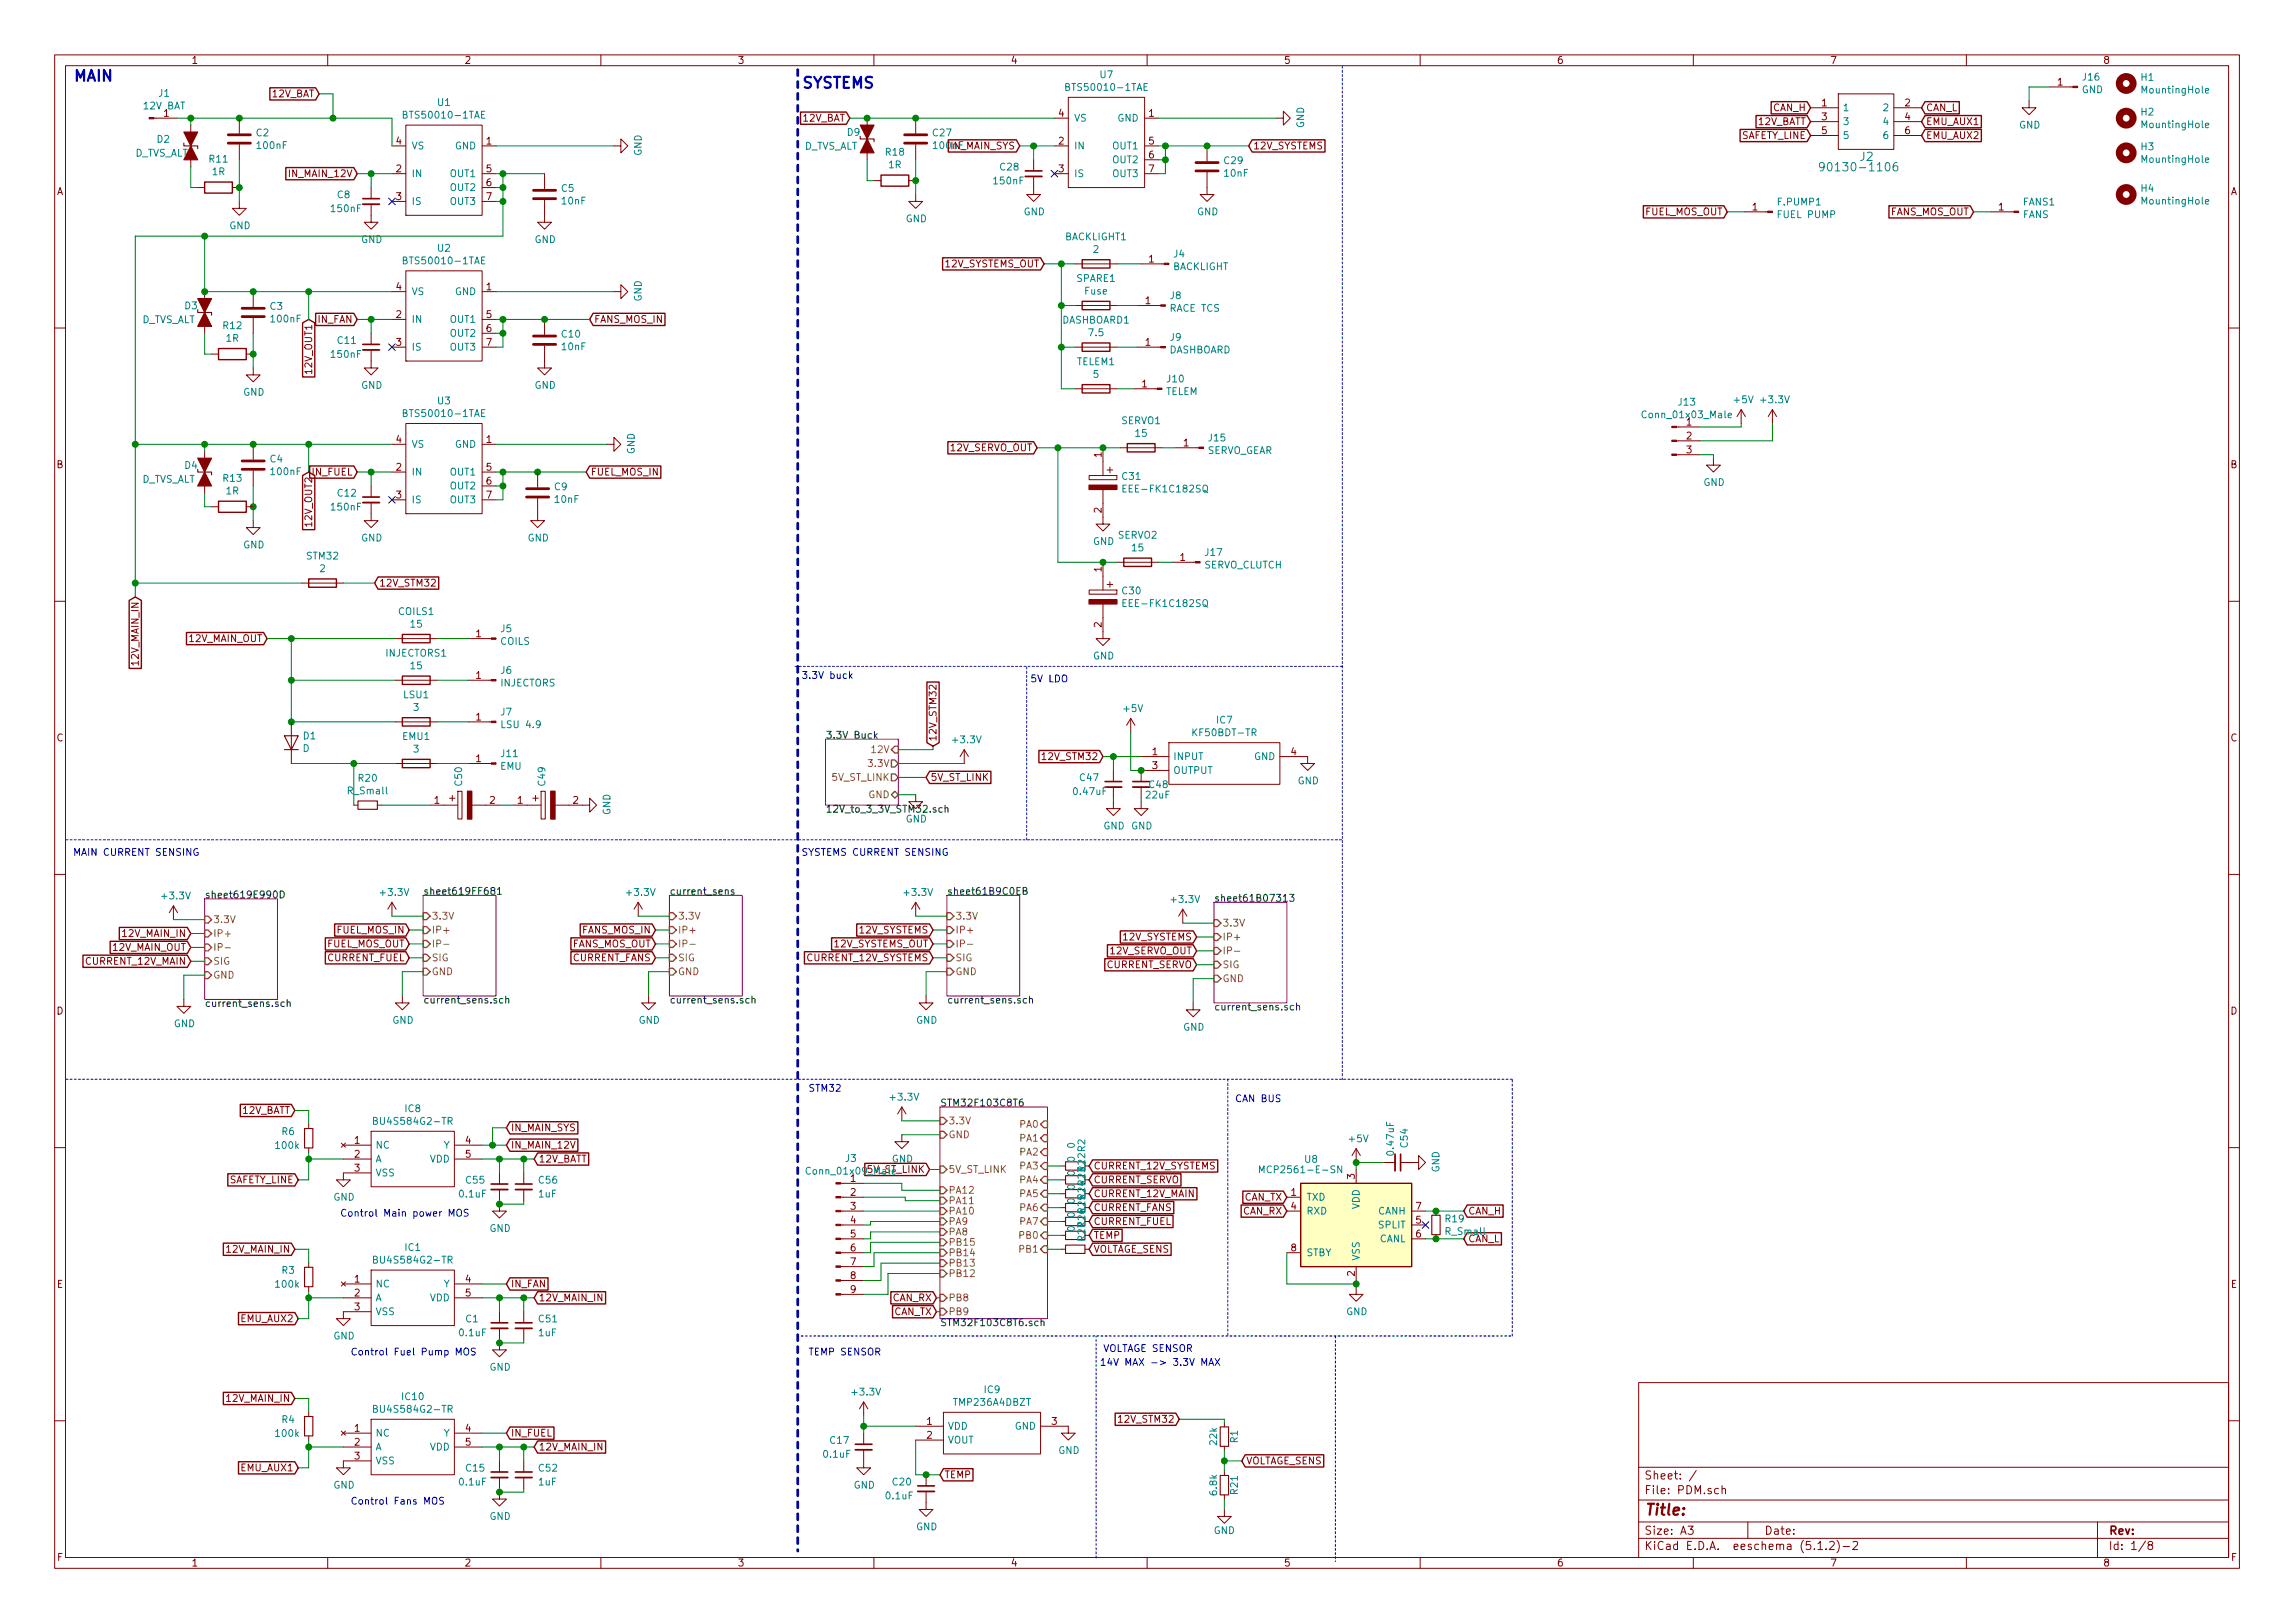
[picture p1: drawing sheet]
<svg xmlns="http://www.w3.org/2000/svg" width="420mm" height="297mm" viewBox="0 0 420 297" stroke-linecap="round" stroke-linejoin="round" font-family="sans-serif">
<defs><g id="words">
<g font-size="2.8" fill="#0000c2">
<text x="13.3" y="14.9">MAIN</text>
<text x="146.7" y="16.2">SYSTEMS</text>
</g>
<text font-size="2.8" fill="#840000" x="301" y="277.3">Title:</text>
<g font-size="2.1" fill="#008484">
<text x="340.6" y="29.4">J2</text>
<text x="334.6" y="31.4">90130-1106</text>
</g>
<g font-size="2.1" fill="#840000">
<text x="301" y="273.5">File: PDM.sch</text>
<text x="301" y="270.8">Sheet: /</text>
<text x="301" y="280.9">Size: A3</text>
<text x="323" y="280.9">Date:</text>
<text x="386" y="280.9">Rev:</text>
<text x="301" y="283.7">KiCad E.D.A. eeschema (5.1.2)-2</text>
<text x="386" y="283.7">Id: 1/8</text>
</g>
<g font-size="1.8" fill="#840000">
<text x="35" y="11.7">1</text>
<text x="85" y="11.7">2</text>
<text x="135" y="11.7">3</text>
<text x="185" y="11.7">4</text>
<text x="235" y="11.7">5</text>
<text x="285" y="11.7">6</text>
<text x="335" y="11.7">7</text>
<text x="385" y="11.7">8</text>
<text x="49.9" y="17.8">12V_BAT</text>
<text x="376.7" y="15.7">1</text>
<text x="30" y="21.4">1</text>
<text x="147" y="22.3">12V_BAT</text>
<text x="193.8" y="21.4">4</text>
<text x="210.3" y="21.4">1</text>
<text x="321.8" y="22.9">12V_BATT</text>
<text x="324.6" y="20.4">CAN_H</text>
<text x="333.5" y="19.5">1</text>
<text x="333.5" y="22">3</text>
<text x="348.8" y="19.5">2</text>
<text x="348.8" y="22">4</text>
<text x="352.6" y="22.9">EMU_AUX1</text>
<text x="352.6" y="20.4">CAN_L</text>
<text x="72.5" y="26.5">4</text>
<text x="89.1" y="26.5">1</text>
<text x="171" y="27.3">100nF</text>
<text x="174.1" y="27.3">IN_MAIN_SYS</text>
<text x="193.8" y="26.5">2</text>
<text x="210.3" y="26.5">5</text>
<text x="210.3" y="29">6</text>
<text x="229.4" y="27.3">12V_SYSTEMS</text>
<text x="318.7" y="25.4">SAFETY_LINE</text>
<text x="333.5" y="24.5">5</text>
<text x="348.8" y="24.5">6</text>
<text x="352.6" y="25.4">EMU_AUX2</text>
<text x="10.4" y="35.7">A</text>
<text x="53.2" y="32.4">IN_MAIN_12V</text>
<text x="72.5" y="31.5">2</text>
<text x="89.1" y="31.5">5</text>
<text x="89.1" y="34.1">6</text>
<text x="193.8" y="31.5">3</text>
<text x="210.3" y="31.5">7</text>
<text x="408.4" y="35.7">A</text>
<text x="72.5" y="36.6">3</text>
<text x="89.1" y="36.6">7</text>
<text x="301.1" y="39.4">FUEL_MOS_OUT</text>
<text x="320.8" y="38.5">1</text>
<text x="346" y="39.4">FANS_MOS_OUT</text>
<text x="365.9" y="38.5">1</text>
<text x="72.5" y="53.1">4</text>
<text x="89.1" y="53.1">1</text>
<text x="173.1" y="48.9">12V_SYSTEMS_OUT</text>
<text x="210.3" y="48">1</text>
<text x="58.2" y="59.1">IN_FAN</text>
<text x="72.5" y="58.2">2</text>
<text x="89.1" y="58.2">5</text>
<text x="108.7" y="59.1">FANS_MOS_IN</text>
<text x="209.7" y="55.7">1</text>
<text x="72.5" y="63.3">3</text>
<text x="89.1" y="60.7">6</text>
<text x="89.1" y="63.3">7</text>
<text x="209.7" y="63.3">1</text>
<text x="57.1" y="68.1" transform="rotate(-90 57.1 68.1)">12V_OUT1</text>
<text x="209.1" y="70.9">1</text>
<text x="308.8" y="77.9">1</text>
<text x="72.5" y="81.1">4</text>
<text x="89.1" y="81.1">1</text>
<text x="174" y="82.6">12V_SERVO_OUT</text>
<text x="201.7" y="83.7" transform="rotate(-90 201.7 83.7)">1</text>
<text x="216.7" y="81.7">1</text>
<text x="308.8" y="80.4">2</text>
<text x="308.8" y="83">3</text>
<text x="10.4" y="85.7">B</text>
<text x="57.3" y="87">IN_FUEL</text>
<text x="72.5" y="86.1">2</text>
<text x="89.1" y="86.1">5</text>
<text x="89.1" y="88.7">6</text>
<text x="108.1" y="87">FUEL_MOS_IN</text>
<text x="408.4" y="85.7">B</text>
<text x="72.5" y="91.2">3</text>
<text x="89.1" y="91.2">7</text>
<text x="201.7" y="93.9" transform="rotate(-90 201.7 93.9)">2</text>
<text x="57.1" y="96" transform="rotate(-90 57.1 96)">12V_OUT2</text>
<text x="69.4" y="107.4">12V_STM32</text>
<text x="201.7" y="104.7" transform="rotate(-90 201.7 104.7)">1</text>
<text x="216.1" y="102.7">1</text>
<text x="34.7" y="117.5">12V_MAIN_OUT</text>
<text x="87.1" y="116.6">1</text>
<text x="201.7" y="114.8" transform="rotate(-90 201.7 114.8)">2</text>
<text x="25.4" y="121.4" transform="rotate(-90 25.4 121.4)">12V_MAIN_IN</text>
<text x="87.1" y="124.2">1</text>
<text x="87.1" y="131.9">1</text>
<text x="10.4" y="135.7">C</text>
<text x="171.4" y="135.8" transform="rotate(-90 171.4 135.8)">12V_STM32</text>
<text x="408.4" y="135.7">C</text>
<text x="87.1" y="139.5">1</text>
<text x="170.3" y="142.9">5V_ST_LINK</text>
<text x="191.3" y="139.1">12V_STM32</text>
<text x="211" y="138.2">1</text>
<text x="211" y="140.8">3</text>
<text x="236.4" y="138.2">4</text>
<text x="79.5" y="147.1">1</text>
<text x="89.7" y="147.1">2</text>
<text x="94.8" y="147.1">1</text>
<text x="104.9" y="147.1">2</text>
<text x="22.7" y="171.5">12V_MAIN_IN</text>
<text x="59.8" y="173.4">FUEL_MOS_OUT</text>
<text x="61.7" y="170.9">FUEL_MOS_IN</text>
<text x="104.7" y="173.4">FANS_MOS_OUT</text>
<text x="106.7" y="170.9">FANS_MOS_IN</text>
<text x="152.7" y="173.4">12V_SYSTEMS_OUT</text>
<text x="157.5" y="170.9">12V_SYSTEMS</text>
<text x="205.7" y="172.1">12V_SYSTEMS</text>
<text x="15.8" y="176.6">CURRENT_12V_MAIN</text>
<text x="20.8" y="174">12V_MAIN_OUT</text>
<text x="59.9" y="175.9">CURRENT_FUEL</text>
<text x="104.8" y="175.9">CURRENT_FANS</text>
<text x="147.8" y="175.9">CURRENT_12V_SYSTEMS</text>
<text x="202.5" y="177.2">CURRENT_SERVO</text>
<text x="203.3" y="174.7">12V_SERVO_OUT</text>
<text x="10.4" y="185.7">D</text>
<text x="408.4" y="185.7">D</text>
<text x="44.3" y="203.9">12V_BATT</text>
<text x="64.9" y="209.3">1</text>
<text x="85.2" y="209.3">4</text>
<text x="93.5" y="207">IN_MAIN_SYS</text>
<text x="64.9" y="211.9">2</text>
<text x="64.9" y="214.4">3</text>
<text x="85.2" y="211.9">5</text>
<text x="93.5" y="210.2">IN_MAIN_12V</text>
<text x="98.6" y="212.8">12V_BATT</text>
<text x="163.3" y="212.8">GND</text>
<text x="200.2" y="214">CURRENT_12V_SYSTEMS</text>
<text x="248" y="215.8" transform="rotate(-90 248 215.8)">3</text>
<text x="41.8" y="216.6">SAFETY_LINE</text>
<text x="155.7" y="216.3">1</text>
<text x="155.7" y="218.9">2</text>
<text x="155.7" y="221.4">3</text>
<text x="200.2" y="219.1">CURRENT_12V_MAIN</text>
<text x="200.2" y="216.6">CURRENT_SERVO</text>
<text x="200.2" y="221.7">CURRENT_FANS</text>
<text x="227.7" y="219.7">CAN_TX</text>
<text x="236.4" y="218.9">1</text>
<text x="236.4" y="221.4">4</text>
<text x="259.2" y="221.4">7</text>
<text x="155.7" y="223.9">4</text>
<text x="155.7" y="226.5">5</text>
<text x="200.2" y="224.2">CURRENT_FUEL</text>
<text x="200.2" y="226.7">TEMP</text>
<text x="227.5" y="222.3">CAN_RX</text>
<text x="259.2" y="223.9">5</text>
<text x="259.2" y="226.5">6</text>
<text x="268.8" y="222.3">CAN_H</text>
<text x="268.8" y="227.4">CAN_L</text>
<text x="41.8" y="229.3">12V_MAIN_IN</text>
<text x="155.7" y="229">6</text>
<text x="155.7" y="231.6">7</text>
<text x="200.2" y="229.3">VOLTAGE_SENS</text>
<text x="236.4" y="229">8</text>
<text x="248" y="233.6" transform="rotate(-90 248 233.6)">2</text>
<text x="10.4" y="235.7">E</text>
<text x="64.9" y="234.7">1</text>
<text x="64.9" y="237.3">2</text>
<text x="64.9" y="239.8">3</text>
<text x="85.2" y="234.7">4</text>
<text x="85.2" y="237.3">5</text>
<text x="93.5" y="235.6">IN_FAN</text>
<text x="98.6" y="238.2">12V_MAIN_IN</text>
<text x="155.7" y="234.1">8</text>
<text x="155.7" y="236.6">9</text>
<text x="163.4" y="238.2">CAN_RX</text>
<text x="408.4" y="235.7">E</text>
<text x="44.2" y="242">EMU_AUX2</text>
<text x="163.6" y="240.7">CAN_TX</text>
<text x="41.8" y="256.6">12V_MAIN_IN</text>
<text x="64.9" y="262">1</text>
<text x="85.2" y="262">4</text>
<text x="93.5" y="262.9">IN_FUEL</text>
<text x="169.7" y="260.8">1</text>
<text x="169.7" y="263.3">2</text>
<text x="192.6" y="260.8">3</text>
<text x="205.3" y="260.4">12V_STM32</text>
<text x="44.2" y="269.3">EMU_AUX1</text>
<text x="64.9" y="264.6">2</text>
<text x="64.9" y="267.1">3</text>
<text x="85.2" y="264.6">5</text>
<text x="98.6" y="265.5">12V_MAIN_IN</text>
<text x="228.1" y="268">VOLTAGE_SENS</text>
<text x="172.9" y="270.5">TEMP</text>
<text x="10.5" y="285.7">F</text>
<text x="35" y="286.7">1</text>
<text x="85" y="286.7">2</text>
<text x="135" y="286.7">3</text>
<text x="185" y="286.7">4</text>
<text x="235" y="286.7">5</text>
<text x="285" y="286.7">6</text>
<text x="335" y="286.7">7</text>
<text x="385" y="286.7">8</text>
<text x="408.5" y="285.7">F</text>
</g>
<g font-size="1.8" fill="#008484">
<text x="29.1" y="17.7">J1</text>
<text x="195.8" y="16.6">BTS50010-1TAE</text>
<text x="201.4" y="14.3">U7</text>
<text x="381.1" y="17.1">GND</text>
<text x="381.4" y="14.7">J16</text>
<text x="392" y="14.8">H1</text>
<text x="392.4" y="17.1">MountingHole</text>
<text x="26.4" y="20">12V BAT</text>
<text x="74.5" y="21.7">BTS50010-1TAE</text>
<text x="80.2" y="19.4">U1</text>
<text x="196.6" y="22.3">VS</text>
<text x="204.6" y="22.3">GND</text>
<text x="238.8" y="23.5" transform="rotate(-90 238.8 23.5)">GND</text>
<text x="337.3" y="20.4">1</text>
<text x="337.3" y="22.9">3</text>
<text x="345" y="20.4">2</text>
<text x="345" y="22.9">4</text>
<text x="369.6" y="23.5">GND</text>
<text x="392" y="21.1">H2</text>
<text x="392.4" y="23.5">MountingHole</text>
<text x="24.6" y="28.7">D_TVS_ALT</text>
<text x="28.8" y="26.1">D2</text>
<text x="38.4" y="29.8">R11</text>
<text x="46.9" y="25">C2</text>
<text x="47.2" y="27.3">100nF</text>
<text x="75.3" y="27.3">VS</text>
<text x="83.3" y="27.3">GND</text>
<text x="117.5" y="28.5" transform="rotate(-90 117.5 28.5)">GND</text>
<text x="147.1" y="27.4">D_TVS_ALT</text>
<text x="155.1" y="24.9">D9</text>
<text x="162.2" y="28.5">R18</text>
<text x="170.8" y="25">C27</text>
<text x="196.6" y="27.3">IN</text>
<text x="203.8" y="27.3">OUT1</text>
<text x="203.8" y="29.9">OUT2</text>
<text x="337.3" y="25.4">5</text>
<text x="345" y="25.4">6</text>
<text x="392" y="27.5">H3</text>
<text x="392.4" y="29.8">MountingHole</text>
<text x="38.9" y="32.1">1R</text>
<text x="75.3" y="32.4">IN</text>
<text x="82.5" y="32.4">OUT1</text>
<text x="82.5" y="35">OUT2</text>
<text x="102.8" y="35.1">C5</text>
<text x="162.7" y="30.8">1R</text>
<text x="182.1" y="33.7">150nF</text>
<text x="183.2" y="31.2">C28</text>
<text x="196.6" y="32.4">IS</text>
<text x="203.8" y="32.4">OUT3</text>
<text x="224.2" y="30">C29</text>
<text x="224.2" y="32.3">10nF</text>
<text x="392" y="35.1">H4</text>
<text x="42" y="41.9">GND</text>
<text x="60.8" y="38.8">150nF</text>
<text x="61.8" y="36.3">C8</text>
<text x="75.3" y="37.5">IS</text>
<text x="82.5" y="37.5">OUT3</text>
<text x="102.9" y="37.4">10nF</text>
<text x="165.8" y="40.7">GND</text>
<text x="187.4" y="39.4">GND</text>
<text x="219.2" y="39.4">GND</text>
<text x="325.6" y="37.6">F.PUMP1</text>
<text x="325.6" y="39.9">FUEL PUMP</text>
<text x="370.3" y="39.9">FANS</text>
<text x="370.4" y="37.6">FANS1</text>
<text x="392.4" y="37.4">MountingHole</text>
<text x="66.1" y="44.5">GND</text>
<text x="80.2" y="46.1">U2</text>
<text x="97.9" y="44.5">GND</text>
<text x="195" y="44">BACKLIGHT1</text>
<text x="200.2" y="46.3">2</text>
<text x="214.9" y="47.1">J4</text>
<text x="74.5" y="48.4">BTS50010-1TAE</text>
<text x="197.1" y="51.6">SPARE1</text>
<text x="198.6" y="53.9">Fuse</text>
<text x="214.6" y="49.4">BACKLIGHT</text>
<text x="25.8" y="59.1">D_TVS_ALT</text>
<text x="33.9" y="56.6">D3</text>
<text x="49.5" y="56.7">C3</text>
<text x="49.7" y="59">100nF</text>
<text x="75.3" y="59.1">IN</text>
<text x="75.3" y="54">VS</text>
<text x="82.5" y="59.1">OUT1</text>
<text x="83.3" y="54">GND</text>
<text x="117.5" y="55.2" transform="rotate(-90 117.5 55.2)">GND</text>
<text x="194.4" y="59.2">DASHBOARD1</text>
<text x="214.2" y="57.1">RACE TCS</text>
<text x="214.3" y="54.7">J8</text>
<text x="40.9" y="60.2">R12</text>
<text x="41.4" y="62.5">1R</text>
<text x="60.8" y="65.5">150nF</text>
<text x="61.9" y="63">C11</text>
<text x="75.3" y="64.2">IS</text>
<text x="82.5" y="61.6">OUT2</text>
<text x="82.5" y="64.2">OUT3</text>
<text x="102.9" y="61.8">C10</text>
<text x="102.9" y="64.1">10nF</text>
<text x="199.4" y="61.5">7.5</text>
<text x="214" y="64.7">DASHBOARD</text>
<text x="214.3" y="62.4">J9</text>
<text x="66.1" y="71.2">GND</text>
<text x="97.9" y="71.2">GND</text>
<text x="197.2" y="66.8">TELEM1</text>
<text x="200.2" y="69.2">5</text>
<text x="213.7" y="70">J10</text>
<text x="44.5" y="72.4">GND</text>
<text x="74.5" y="76.3">BTS50010-1TAE</text>
<text x="80.2" y="74">U3</text>
<text x="205.3" y="77.6">SERVO1</text>
<text x="213.4" y="72.3">TELEM</text>
<text x="301.1" y="76.5">Conn_01x03_Male</text>
<text x="307.3" y="74.2">J13</text>
<text x="317.6" y="73.8">+5V</text>
<text x="322.5" y="73.8">+3.3V</text>
<text x="75.3" y="82">VS</text>
<text x="83.3" y="82">GND</text>
<text x="116.2" y="83.1" transform="rotate(-90 116.2 83.1)">GND</text>
<text x="207.9" y="79.9">15</text>
<text x="220.9" y="83.1">SERVO_GEAR</text>
<text x="221.3" y="80.8">J15</text>
<text x="25.8" y="88.4">D_TVS_ALT</text>
<text x="33.9" y="85.8">D4</text>
<text x="40.9" y="88.2">R13</text>
<text x="49.5" y="84.6">C4</text>
<text x="49.7" y="87">100nF</text>
<text x="75.3" y="87">IN</text>
<text x="82.5" y="87">OUT1</text>
<text x="82.5" y="89.6">OUT2</text>
<text x="101.5" y="89.7">C9</text>
<text x="205.5" y="87.8">C31</text>
<text x="311.9" y="88.9">GND</text>
<text x="41.4" y="90.5">1R</text>
<text x="60.8" y="93.4">150nF</text>
<text x="61.9" y="90.9">C12</text>
<text x="75.3" y="92.1">IS</text>
<text x="82.5" y="92.1">OUT3</text>
<text x="101.7" y="92">10nF</text>
<text x="206.2" y="90.1">EEE-FK1C182SQ</text>
<text x="44.5" y="100.4">GND</text>
<text x="66.1" y="99.1">GND</text>
<text x="96.6" y="99.1">GND</text>
<text x="200.1" y="99.7">GND</text>
<text x="204.7" y="98.6">SERVO2</text>
<text x="207.3" y="100.9">15</text>
<text x="220.7" y="101.7">J17</text>
<text x="56.2" y="102.4">STM32</text>
<text x="58.6" y="104.7">2</text>
<text x="220.4" y="104">SERVO_CLUTCH</text>
<text x="73" y="112.6">COILS1</text>
<text x="205.5" y="108.8">C30</text>
<text x="206.2" y="111.1">EEE-FK1C182SQ</text>
<text x="75.2" y="114.9">15</text>
<text x="91.6" y="118">COILS</text>
<text x="91.7" y="115.7">J5</text>
<text x="70.7" y="120.2">INJECTORS1</text>
<text x="75.2" y="122.5">15</text>
<text x="91.6" y="125.6">INJECTORS</text>
<text x="91.7" y="123.3">J6</text>
<text x="200.1" y="120.7">GND</text>
<text x="73.9" y="127.8">LSU1</text>
<text x="75.7" y="130.1">3</text>
<text x="91.7" y="130.9">J7</text>
<text x="205.8" y="130.3">+5V</text>
<text x="55.4" y="137.6">D</text>
<text x="55.5" y="135.3">D1</text>
<text x="73.8" y="135.4">EMU1</text>
<text x="75.7" y="137.7">3</text>
<text x="92.2" y="133.3">LSU 4.9</text>
<text x="174.6" y="136">+3.3V</text>
<text x="218.7" y="134.7">KF50BDT-TR</text>
<text x="222.8" y="132.4">IC7</text>
<text x="65.7" y="143.1">R20</text>
<text x="84.6" y="143.7" transform="rotate(-90 84.6 143.7)">C50</text>
<text x="91.6" y="140.9">EMU</text>
<text x="91.8" y="138.6">J11</text>
<text x="99.8" y="143.7" transform="rotate(-90 99.8 143.7)">C49</text>
<text x="197.8" y="143">C47</text>
<text x="214.8" y="139.1">INPUT</text>
<text x="214.8" y="141.6">OUTPUT</text>
<text x="229.6" y="139.1">GND</text>
<text x="237.6" y="143.5">GND</text>
<text x="63.8" y="145.4">R_Small</text>
<text x="111.8" y="149.2" transform="rotate(-90 111.8 149.2)">GND</text>
<text x="196.7" y="145.5">0.47uF</text>
<text x="209.9" y="146.1">22uF</text>
<text x="210.5" y="144.2">C48</text>
<text x="165.8" y="150.5">GND</text>
<text x="202" y="151.8">GND GND</text>
<text x="29.8" y="164.6">+3.3V</text>
<text x="69.8" y="164">+3.3V</text>
<text x="114.9" y="164">+3.3V</text>
<text x="165.7" y="164">+3.3V</text>
<text x="214.6" y="165.2">+3.3V</text>
<text x="31.8" y="188">GND</text>
<text x="71.8" y="187.4">GND</text>
<text x="116.9" y="187.4">GND</text>
<text x="167.7" y="187.4">GND</text>
<text x="216.6" y="188.6">GND</text>
<text x="74.2" y="203.5">IC8</text>
<text x="163.1" y="201.4">+3.3V</text>
<text x="51.6" y="207.7">R6</text>
<text x="69.1" y="205.9">BU4S584G2-TR</text>
<text x="247.1" y="209.1">+5V</text>
<text x="257.7" y="209.9" transform="rotate(-90 257.7 209.9)">C54</text>
<text x="50.6" y="210.3">100k</text>
<text x="68.7" y="210.2">NC</text>
<text x="68.7" y="212.8">A</text>
<text x="68.7" y="215.3">VSS</text>
<text x="78.7" y="212.8">VDD</text>
<text x="81.3" y="210.2">Y</text>
<text x="148.1" y="215">Conn_01x09_Male</text>
<text x="154.8" y="212.7">J3</text>
<text x="158.9" y="214.7">5V_ST_LINK</text>
<text x="196.8" y="215.2" transform="rotate(-90 196.8 215.2)">0</text>
<text x="196.8" y="212.7" transform="rotate(-90 196.8 212.7)">0</text>
<text x="196.8" y="210.1" transform="rotate(-90 196.8 210.1)">0</text>
<text x="231.8" y="214.7">MCP2561-E-SN</text>
<text x="238.9" y="212.8">U8</text>
<text x="255.2" y="211.2" transform="rotate(-90 255.2 211.2)">0.47uF</text>
<text x="263.5" y="214.6" transform="rotate(-90 263.5 214.6)">GND</text>
<text x="61" y="219.7">GND</text>
<text x="84.2" y="219.2">0.1uF</text>
<text x="85.4" y="216.6">C55</text>
<text x="98.7" y="219.2">1uF</text>
<text x="98.7" y="216.6">C56</text>
<text x="196.8" y="220.3" transform="rotate(-90 196.8 220.3)">0</text>
<text x="196.8" y="217.7" transform="rotate(-90 196.8 217.7)">0</text>
<text x="239.1" y="219.7">TXD</text>
<text x="248.9" y="221.3" transform="rotate(-90 248.9 221.3)">VDD</text>
<text x="89.6" y="225.5">GND</text>
<text x="196.8" y="225.4" transform="rotate(-90 196.8 225.4)">0</text>
<text x="196.8" y="222.8" transform="rotate(-90 196.8 222.8)">0</text>
<text x="198.7" y="227.1" transform="rotate(-90 198.7 227.1)">R27R26R25R24R23R22 R2</text>
<text x="239.1" y="222.3">RXD</text>
<text x="252.3" y="222.3">CANH</text>
<text x="252.4" y="224.8">SPLIT</text>
<text x="252.5" y="227.4">CANL</text>
<text x="264.7" y="223.7">R19</text>
<text x="264.8" y="226">R_Small</text>
<text x="51.6" y="233.1">R3</text>
<text x="69.1" y="231.3">BU4S584G2-TR</text>
<text x="74.2" y="228.9">IC1</text>
<text x="239.1" y="229.9">STBY</text>
<text x="248.9" y="230.8" transform="rotate(-90 248.9 230.8)">VSS</text>
<text x="50.6" y="235.7">100k</text>
<text x="68.7" y="235.6">NC</text>
<text x="68.7" y="238.2">A</text>
<text x="78.7" y="238.2">VDD</text>
<text x="81.3" y="235.6">Y</text>
<text x="61" y="245.1">GND</text>
<text x="68.7" y="240.7">VSS</text>
<text x="84.2" y="244.6">0.1uF</text>
<text x="85.3" y="242">C1</text>
<text x="98.7" y="244.6">1uF</text>
<text x="98.7" y="242">C51</text>
<text x="246.5" y="240.7">GND</text>
<text x="89.6" y="250.9">GND</text>
<text x="73.7" y="256.2">IC10</text>
<text x="156.2" y="255.4">+3.3V</text>
<text x="174.8" y="257.3">TMP236A4DBZT</text>
<text x="180.2" y="255">IC9</text>
<text x="50.6" y="263">100k</text>
<text x="51.6" y="260.4">R4</text>
<text x="68.7" y="262.9">NC</text>
<text x="69.1" y="258.6">BU4S584G2-TR</text>
<text x="81.3" y="262.9">Y</text>
<text x="173.5" y="261.7">VDD</text>
<text x="185.8" y="261.7">GND</text>
<text x="68.7" y="265.5">A</text>
<text x="68.7" y="268">VSS</text>
<text x="78.7" y="265.5">VDD</text>
<text x="85.4" y="269.3">C15</text>
<text x="98.7" y="269.3">C52</text>
<text x="150.9" y="266.8">0.1uF</text>
<text x="152" y="264.2">C17</text>
<text x="173.5" y="264.2">VOUT</text>
<text x="193.8" y="266.1">GND</text>
<text x="222.8" y="264.4" transform="rotate(-90 222.8 264.4)">22k</text>
<text x="226.6" y="264" transform="rotate(-90 226.6 264)">R1</text>
<text x="61" y="272.5">GND</text>
<text x="84.2" y="271.9">0.1uF</text>
<text x="98.7" y="271.9">1uF</text>
<text x="156.3" y="272.5">GND</text>
<text x="162.3" y="274.4">0.1uF</text>
<text x="163.5" y="271.9">C20</text>
<text x="222.8" y="273.5" transform="rotate(-90 222.8 273.5)">6.8k</text>
<text x="226.6" y="273.4" transform="rotate(-90 226.6 273.4)">R21</text>
<text x="89.6" y="278.2">GND</text>
<text x="167.7" y="280.1">GND</text>
<text x="222.2" y="280.8">GND</text>
</g>
<g font-size="1.8" fill="#0000c2">
<text x="146.7" y="124.2">3.3V buck</text>
<text x="188.6" y="124.9">5V LDO</text>
<text x="13.3" y="156.6">MAIN CURRENT SENSING</text>
<text x="146.7" y="156.6">SYSTEMS CURRENT SENSING</text>
<text x="148" y="199.8">STM32</text>
<text x="226.1" y="201.7">CAN BUS</text>
<text x="62.2" y="222.7">Control Main power MOS</text>
<text x="64.1" y="248.1">Control Fuel Pump MOS</text>
<text x="148" y="248.1">TEMP SENSOR</text>
<text x="201.3" y="250">14V MAX -&gt; 3.3V MAX</text>
<text x="201.9" y="247.4">VOLTAGE SENSOR</text>
<text x="64.1" y="275.4">Control Fans MOS</text>
</g>
<g font-size="1.8">
<text x="151.1" y="135.2">3.3V Buck</text>
<text x="151.1" y="148.7">12V_to_3_3V_STM32.sch</text>
<text x="37.5" y="164.4">sheet619E990D</text>
<text x="77.5" y="163.8">sheet619FF681</text>
<text x="122.6" y="163.8">current_sens</text>
<text x="173.4" y="163.8">sheet61B9C0EB</text>
<text x="222.2" y="165">sheet61B07313</text>
<text x="37.5" y="184.3">current_sens.sch</text>
<text x="77.5" y="183.7">current_sens.sch</text>
<text x="122.6" y="183.7">current_sens.sch</text>
<text x="173.4" y="183.7">current_sens.sch</text>
<text x="222.2" y="184.9">current_sens.sch</text>
<text x="172.1" y="202.5">STM32F103C8T6</text>
<text x="172.1" y="242.7">STM32F103C8T6.sch</text>
</g>
<g font-size="1.8" fill="#848400">
<text x="159.8" y="137.8">12V</text>
<text x="152.4" y="142.9">5V_ST_LINK</text>
<text x="159.3" y="140.4">3.3V</text>
<text x="159" y="146.1">GND</text>
<text x="39" y="168.9">3.3V</text>
<text x="39" y="171.5">IP+</text>
<text x="79" y="168.3">3.3V</text>
<text x="79" y="170.9">IP+</text>
<text x="79" y="173.4">IP-</text>
<text x="124.1" y="168.3">3.3V</text>
<text x="124.1" y="170.9">IP+</text>
<text x="124.1" y="173.4">IP-</text>
<text x="174.9" y="168.3">3.3V</text>
<text x="174.9" y="170.9">IP+</text>
<text x="174.9" y="173.4">IP-</text>
<text x="223.8" y="169.6">3.3V</text>
<text x="223.8" y="172.1">IP+</text>
<text x="39" y="174">IP-</text>
<text x="39" y="179.1">GND</text>
<text x="39" y="176.6">SIG</text>
<text x="79" y="178.5">GND</text>
<text x="79" y="175.9">SIG</text>
<text x="124.1" y="178.5">GND</text>
<text x="124.1" y="175.9">SIG</text>
<text x="174.9" y="178.5">GND</text>
<text x="174.9" y="175.9">SIG</text>
<text x="223.8" y="174.7">IP-</text>
<text x="223.8" y="179.7">GND</text>
<text x="223.8" y="177.2">SIG</text>
<text x="173.6" y="205.8">3.3V</text>
<text x="173.6" y="208.3">GND</text>
<text x="186.8" y="206.4">PA0</text>
<text x="186.8" y="209">PA1</text>
<text x="173.6" y="214.7">5V_ST_LINK</text>
<text x="186.8" y="214">PA3</text>
<text x="186.8" y="211.5">PA2</text>
<text x="173.6" y="220.4">PA11</text>
<text x="173.6" y="218.5">PA12</text>
<text x="186.8" y="216.6">PA4</text>
<text x="186.8" y="221.7">PA6</text>
<text x="186.8" y="219.1">PA5</text>
<text x="173.6" y="226.1">PA8</text>
<text x="173.6" y="224.2">PA9</text>
<text x="173.6" y="222.3">PA10</text>
<text x="186.8" y="226.7">PB0</text>
<text x="186.8" y="224.2">PA7</text>
<text x="173.6" y="233.7">PB12</text>
<text x="173.6" y="231.8">PB13</text>
<text x="173.6" y="229.9">PB14</text>
<text x="173.6" y="228">PB15</text>
<text x="186.8" y="229.3">PB1</text>
<text x="173.6" y="238.2">PB8</text>
<text x="173.6" y="240.7">PB9</text>
</g>
</g></defs>
<g fill="none" stroke="#840000" stroke-width=".18">
<path d="M10 10h400v277h-400zM12 12h396v273.1h-396zM60 10v2M110 10v2M160 10v2M195.6 17.8h13.9v16.5h-13.9zM210 10v2M260 10v2M310 10v2M331.5 19.7h5M336.5 17.2h10.2v10.1h-10.2zM346.7 19.7h5.1"/>
<path d="M360 10v2M371.5 18.5v1.2h1.2l-1.2 1.3-1.3-1.3h1.3M375.3 15.9h4.2M28.2 21.6h4.2M34.9 22.9v7.6M36.2 34.3h1.3M42.5 34.3h1.3M43.8 36.9v1.2h1.3l-1.3 1.3-1.3-1.3h1.3M43.8 21.6v2.8M43.8 26.5v2.7M67.9 37.4v3.3h1.3l-1.3 1.2-1.2-1.2h1.2M67.9 34.3v2.1"/>
<path d="M71.8 26.7h2.5M71.8 31.8h2.5M71.8 36.9h2.5M74.3 22.9h14v16.5h-14zM74.3 39.4h.1M88.3 26.7h2.5M88.3 31.8h2.5M88.3 36.9h2.5M88.3 34.3h2.5M99.7 36.6v4.1h1.3l-1.3 1.2-1.3-1.2h1.3M99.7 31.8v2.8M112.4 26.7h1.3v-1.3l1.2 1.3-1.2 1.3v-1.3"/>
<path d="M158.7 21.6v7.6M160 33.1h1.3M166.4 33.1h1.2M167.6 35.6v1.3h1.3l-1.3 1.2-1.2-1.2h1.2M167.6 21.6v2.8M167.6 26.5v2.7M189.2 32.3v3.3h1.3l-1.3 1.3-1.2-1.3h1.2M189.2 29.2v2.1M193 26.7h2.6M193 31.8h2.6M193 21.6h2.6M195.6 34.3h.1"/>
<path d="M209.5 26.7h2.6M209.5 31.8h2.6M209.5 21.6h2.6M209.5 29.2h2.6M221 31.5v4.1h1.2l-1.2 1.3-1.3-1.3h1.3M221 26.7v2.8M233.7 21.6h1.2v-1.2l1.3 1.2-1.3 1.3v-1.3M319.4 38.8h4.2M331.5 22.3h5M331.5 24.8h5M346.7 22.3h5.1M346.7 24.8h5.1"/>
<path d="M364.5 38.8h4.2M37.5 53.4v7.6M46.4 53.4v2.8M46.4 58.2v2.8M71.8 53.4h2.5M71.8 58.5h2.5M74.3 49.6h14v16.5h-14zM88.3 53.4h2.5M88.3 58.5h2.5M99.7 58.5v2.8M112.4 53.4h1.3v-1.3l1.2 1.3-1.2 1.2v-1.2M196.8 48.3h7.7"/>
<path d="M196.8 55.9h7.7M208.3 55.9h4.2M208.9 48.3h4.2M10 60h2M38.7 64.8h1.3M45.1 64.8h1.3M46.4 67.3v1.3h1.2l-1.2 1.3-1.3-1.3h1.3M67.9 64v3.3h1.3l-1.3 1.3-1.2-1.3h1.2M67.9 61v2M71.8 63.5h2.5M74.3 77.5h14v16.5h-14zM74.3 66.1h.1"/>
<path d="M88.3 63.5h2.5M88.3 61h2.5M99.7 63.3v4h1.3l-1.3 1.3-1.3-1.3h1.3M196.8 63.5h7.7M196.8 71.2h7.7M207.6 71.2h4.3M208.3 63.5h4.2M306.9 78.1h4.2M318.8 75l-.8 1.2M318.8 75v2.5M318.8 75l.7 1.2M324.5 75l-.8 1.2"/>
<path d="M324.5 75v2.5M324.5 75l.7 1.2M408 60h2M37.5 82.6v7.6M38.7 92.7h1.3M45.1 92.7h1.3M46.4 95.3v1.3h1.2l-1.2 1.2-1.3-1.2h1.3M46.4 81.3v2.8M46.4 86.1v2.8M67.9 92v3.3h1.3l-1.3 1.3-1.2-1.3h1.2M67.9 88.9v2.1M71.8 81.3h2.5"/>
<path d="M71.8 86.4h2.5M71.8 91.5h2.5M74.3 94h.1M88.3 81.3h2.5M88.3 86.4h2.5M88.3 91.5h2.5M88.3 88.9h2.5M98.4 91.2v4.1h1.3l-1.3 1.3-1.2-1.3h1.2M98.4 86.4v2.8M111.1 81.3h1.3v-1.3l1.3 1.3-1.3 1.3v-1.3M199.4 87h5.1v.8h-5.1zM201.9 89.6v6.3h1.3l-1.3 1.3-1.2-1.3h1.2"/>
<path d="M201.9 82v5M202.7 86h1M203.2 85.5v1M205.1 82h7.6M215.3 82h4.2M306.9 83.2h4.2M306.9 80.7h4.2M313.7 83.9v1.2h1.3l-1.3 1.3-1.3-1.3h1.3M10 110h2M55.2 106.7h7.7M72.4 116.9h7.6M85.7 116.9h4.2"/>
<path d="M199.4 108h5.1v.7h-5.1zM201.9 110.5v6.4h1.3l-1.3 1.2-1.2-1.2h1.2M201.9 102.9v5.1M202.7 107h1M203.2 106.5v1M204.5 102.9h7.6M214.6 102.9h4.2M408 110h2M53.3 132.1v7.6M72.4 132.1h7.6M72.4 124.5h7.6M72.4 139.7h7.6"/>
<path d="M85.7 132.1h4.2M85.7 124.5h4.2M85.7 139.7h4.2M176.5 137.2l-.7 1.3M176.5 137.2v2.5M176.5 137.2l.8 1.3M190.8 138.1l.3-.3v1.2M190.8 139h.7M207 131.5l-.8 1.3M207 131.5v2.5M207 131.5l.8 1.3M208.9 138.5h5.1"/>
<path d="M214 135.9h20.3v7.6h-20.3zM234.3 138.5h5.1v1.2h1.3l-1.3 1.3-1.3-1.3h1.3M64.8 147.4h.7M69.1 147.4h.7M78.7 147.4h5.1M82.3 146.1h1M82.8 145.6v1M83.8 144.8h.8v5.1h-.8zM86.4 147.4h5M94 147.4h5.1M97.5 146.1h1.1M98 145.6v1"/>
<path d="M99.1 144.8h.7v5.1h-.7zM101.6 147.4h6.3v-1.3l1.3 1.3-1.3 1.2v-1.2M167.6 145.5v1.2h1.3l-1.3 1.3-1.2-1.3h1.2M203.8 146.7v1.3h1.3l-1.3 1.3-1.2-1.3h1.2M203.8 141v2M203.8 144.1v2M208.9 146.7v1.3h1.3l-1.3 1.3-1.3-1.3h1.3M208.9 144.1v2M214 141h-5.1v2M10 160h2M31.7 165.8l-.7 1.2M31.7 165.8v2.5"/>
<path d="M31.7 165.8l.8 1.2M71.8 165.1l-.8 1.3M71.8 165.1v2.6M71.8 165.1l.7 1.3M116.8 165.1l-.7 1.3M116.8 165.1v2.6M116.8 165.1l.8 1.3M167.6 165.1v2.6M167.6 165.1l-.7 1.3M167.6 165.1l.8 1.3M216.5 166.4l-.7 1.3M216.5 166.4v2.5"/>
<path d="M216.5 166.4l.8 1.3M408 160h2M33.7 182.9v1.3h1.2l-1.2 1.3-1.3-1.3h1.3M73.7 182.3v1.3h1.2l-1.2 1.2-1.3-1.2h1.3M118.7 182.3v1.3h1.3l-1.3 1.2-1.2-1.2h1.2M169.5 182.3v1.3h1.3l-1.3 1.2-1.2-1.2h1.2M218.4 183.6v1.2h1.3l-1.3 1.3-1.2-1.3h1.2M10 210h2M56.5 205.8v.7M56.5 210.1v.8M62.5 209.2l.7 .8M62.9 209.6h5"/>
<path d="M62.9 212.1h5M63.2 209.2l-.7 .8M67.9 214.7h-5v1.2h1.2l-1.2 1.3-1.3-1.3h1.3M67.9 207h15.3v10.2h-15.3zM83.2 209.6h5.1M83.2 212.1h5.1M91.4 214.7v2M91.4 217.7v2M95.9 214.7v2M95.9 217.7v2M153.9 219.1h4.2M153.9 216.6h4.2"/>
<path d="M165.1 207.7v1.3h1.3l-1.3 1.2-1.3-1.2h1.3M165.1 202.6l-.8 1.3M165.1 202.6v2.5M165.1 202.6l.8 1.3M194.3 213.4h.8M194.3 215.9h.8M194.3 218.5h.8M198.6 213.4h.8M198.6 215.9h.8M198.6 218.5h.8M235.6 219.1h2.5M248.3 210.2v2.6"/>
<path d="M248.3 214v2.6M248.3 210.2l-.8 1.3M248.3 210.2l.7 1.3M253.4 212.8h2M256.4 212.8h3.3v-1.3l1.3 1.3-1.3 1.2v-1.2M408 210h2M56.5 231.2v.7M56.5 235.5v.8M62.5 234.6l.7 .8M62.9 235h5M62.9 237.5h5M63.2 234.6l-.7 .8"/>
<path d="M67.9 232.4h15.3v10.2h-15.3zM83.2 235h5.1M83.2 237.5h5.1M91.4 220.4v1.3h1.3l-1.3 1.2-1.2-1.2h1.2M153.9 221.7h4.2M153.9 224.2h4.2M153.9 226.7h4.2M153.9 229.3h4.2M153.9 236.9h4.2M153.9 234.4h4.2M153.9 231.8h4.2M194.3 221h.8"/>
<path d="M194.3 223.6h.8M194.3 226.1h.8M194.3 228.6h.8M198.6 221h.8M198.6 223.6h.8M198.6 226.1h.8M198.6 228.6h.8M235.6 221.7h2.5M235.6 229.3h2.5M248.3 235.6v1.3h1.3l-1.3 1.3-1.3-1.3h1.3M248.3 231.8v2.6M258.4 221.7h2.6"/>
<path d="M258.4 224.2h2.6M258.4 226.7h2.6M262.9 221.7v.7M262.9 226v.7M56.5 258.5v.7M67.9 240.1h-5v1.2h1.2l-1.2 1.3-1.3-1.3h1.3M67.9 259.8h15.3v10.1h-15.3zM91.4 245.8v1.3h1.3l-1.3 1.2-1.2-1.2h1.2M91.4 240.1v2M91.4 243.1v2M95.9 240.1v2M95.9 243.1v2"/>
<path d="M158.1 256.6l-.7 1.2M158.1 256.6v2.5M158.1 256.6l.8 1.2M172.7 258.5h17.8v7.6h-17.8zM204.7 259.4l.4-.4v1.3M300 253h108v32.1h-108zM10 260h2M56.5 262.8v.8M62.5 261.9l.7 .8M62.9 262.3h5M62.9 264.8h5M63.2 261.9l-.7 .8"/>
<path d="M67.9 267.4h-5v1.2h1.2l-1.2 1.3-1.3-1.3h1.3M83.2 262.3h5.1M83.2 264.8h5.1M91.4 273.1v1.3h1.3l-1.3 1.2-1.2-1.2h1.2M91.4 267.4v2M91.4 270.4v2.1M95.9 267.4v2M95.9 270.4v2.1M158.1 265.3v3.3h1.3l-1.3 1.3-1.3-1.3h1.3M158.1 262.3v2M167.6 261h5.1M167.6 263.6h5.1"/>
<path d="M169.5 273v3.3h1.3l-1.3 1.2-1.2-1.2h1.2M169.5 269.9v2M190.5 261h5.1v1.3h1.2l-1.2 1.3-1.3-1.3h1.3M204.7 260.3h.8M224.2 276.3v1.2h1.2l-1.2 1.3-1.3-1.3h1.3M224.2 260.4v.7M224.2 264.7v.8M224.2 269.3v.7M224.2 273.6v.8M300 278.5h108M300 274.5h108M300 268.5h108"/>
<path d="M309 279.3h1l-.5 .6 .4 .1v.7l-.2 .1-.7-.1M310.5 269.1l-1.2 2M314.6 272.5l-.4-.1-.3 .3 .1 .6 .2 .1 .4-.1M315.3 272.5a.37 .37 0 0 1 .6 .1v.8M315.3 271.9v1.5M320 278.5v3M384 278.5v6.6M408 260h2M60 285.1v1.9M110 285.1v1.9M160 285.1v1.9M210 285.1v1.9"/>
<path d="M260 285.1v1.9M300 281.5h108M310 285.1v1.9M332.8 282.5l.4-.4v1.5M332.8 283.6h.9M334.3 283.5v.1M334.9 282.3l.3-.2h.3l.3 .4-.9 1.1h.9M336.3 281.9a1.71 1.71 0 0 1 0 2.3M337.4 283h1.2M339.2 282.3l.2-.2h.4l.2 .2 .1 .2-.1 .2-.8 .9h.9M360 285.1v1.9M392.8 282l-1.3 2"/>
<path d="M393.5 282.7l-.3-.3 .3-.3h.3l.3 .3-.1 .2-.6 .2-.2 .2 .1 .5 .2 .1h.3l.3-.3v-.3l-.3-.3"/>
</g>
<g fill="none" stroke="#008484" stroke-width=".18">
<path d="M195.1 15.9l.6-.1 .1-.2-.1-.2-.6-.1v1.2h.5l.2-.1v-.3l-.3-.2M209.4 15.9h.5M210.1 15.3h-.7v1.2h.7M403.8 16.6l.6-.1-.1-.3h-.3l-.2 .2v.6h.5M73.8 21l.6-.1 .1-.2-.1-.2-.6-.1v1.2h.5l.2-.1v-.3l-.3-.2M88.2 21h.4M88.8 20.4h-.6v1.2h.6M334 30.4l-.3 .3-.5-.1-.1-.2 .1-.6h.5l.2 .1a1.06 1.06 0 0 1-.4 1.4h-.3M347.3 29.8a.62 .62 0 0 0-.7 .6v.6l.1 .2 .5 .1 .2-.2v-.5l-.1-.2-.4-.1-.3 .3M403.8 22.9l.6-.1-.1-.2-.3-.1-.2 .2v.6h.5M403.8 29.3l.6-.1-.1-.3h-.3l-.2 .2v.6h.5M403.8 36.9l.6-.1-.1-.2-.3-.1-.2 .2v.6h.5"/>
<path d="M73.8 47.6h.6l.1-.2-.1-.2-.6-.2v1.3h.5l.2-.1v-.3l-.3-.3M88.2 47.6h.4M88.8 47h-.6v1.3h.6M73.8 75.6l.6-.1 .1-.2-.1-.2-.6-.1v1.2h.5l.2-.1v-.3l-.3-.2M88.2 75.6h.4M88.8 75h-.6v1.2h.6M316.4 76l.6-.1-.1-.2-.3-.1-.2 .2 .1 .6h.4M205.6 89.4h.4M206.2 88.8h-.6v1.3h.6M220.3 89l.2-.2a.44 .44 0 0 1 .6 .4l-.1 .7-.2 .2-.4-.1a1 1 0 0 1-.1-1zM220.5 89.7l.6 .5M205.6 110.3h.4"/>
<path d="M206.2 109.7h-.6v1.3h.6M220.3 109.9l.2-.2a.44 .44 0 0 1 .6 .5l-.1 .6-.2 .2h-.4a1 1 0 0 1-.1-1.1zM220.5 110.7l.6 .4M68.4 205.1h.5l.2-.2-.1-.3-.6-.1v1.3h.5l.2-.2v-.3l-.3-.2M82 205.2l.7-.1v-.5l-.2-.1h-.5v1.3M82.3 205.2l.5 .6M230.6 214.6v-1.2l.4 .9 .4-.9v1.2M245.6 213.4v1.2l-.7-1.2v1.2M68.4 230.5h.5l.2-.2-.1-.3-.6-.1v1.3h.5l.2-.2v-.3l-.3-.2M82 230.6l.7-.1v-.5l-.2-.1h-.5v1.3M82.3 230.6l.5 .6M68.4 257.8h.5l.2-.2-.1-.3-.6-.1v1.3h.5l.2-.1v-.4l-.3-.2"/>
<path d="M82 257.9l.7-.1v-.5l-.2-.1h-.5v1.3M82.3 257.9l.5 .6"/>
</g>
<g fill="none" stroke="#008400" stroke-width=".18">
<path d="M58.4 17.2h2.6v4.4M375.3 15.9h-3.8v2.6M32.4 21.6h39.4v5.1M34.9 30.5v3.8h1.3M34.9 21.6v1.3M43.8 29.2v7.7M65.4 31.8h6.4M67.9 31.8v2.5M90.8 31.8h8.9M90.8 34.3h1.3M90.8 36.9h1.3M90.8 26.7h21.6"/>
<path d="M92.1 31.8v11.4h-67.3v66.1M155.6 21.6h37.4M158.7 29.2v3.9h1.3M167.6 29.2v6.4M186.7 26.7h6.3M189.2 26.7v2.5M212.1 21.6h21.6M212.1 26.7h16.5M212.1 29.2h1.3M213.4 26.7v5.1h-1.3M316.2 38.8h3.2M361.3 38.8h3.2"/>
<path d="M37.5 43.2v10.2h34.3M56.5 53.4v5.1M65.4 58.5h6.4M67.9 58.5v2.5M90.8 58.5h17.1M90.8 53.4h21.6M92.1 58.5v5h-1.3M191.1 48.3h5.7M194.3 55.9h2.5M194.3 48.3v22.9h2.5M204.5 48.3h4.4M204.5 55.9h3.8"/>
<path d="M37.5 61v3.8h1.2M46.4 61v6.3M90.8 61h1.3M194.3 63.5h2.5M204.5 63.5h3.8M204.5 71.2h3.1M318.8 77.5v.6h-7.7M324.5 77.5v3.2h-13.4M24.8 81.3h47M37.5 81.3v1.3M37.5 90.2v2.5h1.2M46.4 88.9v6.4"/>
<path d="M56.5 81.3v5.1M65.4 86.4h6.4M67.9 86.4v2.5M90.8 88.9h1.3M90.8 86.4h16.5M90.8 81.3h20.3M92.1 86.4v5.1h-1.3M189.9 82h15.2M193.7 82v20.9h10.8M212.7 82h2.6M311.1 83.2h2.6v.7M24.8 106.7h30.4"/>
<path d="M48.9 116.9h23.5M53.3 116.9v15.2h19.1M62.9 106.7h5.7M80 116.9h5.7M212.1 102.9h2.5M53.3 124.5h19.1M53.3 139.7h19.1M64.8 139.7v7.7M80 124.5h5.7M80 132.1h5.7M80 139.7h5.7M164.5 139.7h12"/>
<path d="M170.8 136.6v.6h-6.3M201.9 138.5h7M203.8 138.5v2.5M207 134v7h1.9M69.8 147.4h8.9M91.4 147.4h2.6M164.5 142.3h5M164.5 145.5h3.1M203.8 146.1v.6M208.9 146.1v.6M31.7 168.3h5.8M34.9 170.9h2.6"/>
<path d="M34.9 173.4h2.6M34.9 175.9h2.6M37.5 178.5h-3.8v4.4M71.8 167.7h5.7M74.9 170.2h2.6M74.9 172.8h2.6M74.9 175.3h2.6M77.5 177.8h-3.8v4.5M116.8 167.7h5.8M120 170.2h2.6M120 172.8h2.6M120 175.3h2.6"/>
<path d="M122.6 177.8h-3.9v4.5M167.6 167.7h5.8M170.8 170.2h2.6M170.8 172.8h2.6M170.8 175.3h2.6M173.4 177.8h-3.9v4.5M216.5 168.9h5.7M219.1 171.5h3.1M219.1 174h3.1M219.1 176.6h3.1M222.2 179.1h-3.8v4.5M54 203.2h2.5v2.6"/>
<path d="M56.5 210.9v5h-1.9M56.5 212.1h6.4M88.3 212.1h9.5M88.3 209.6h4.4M91.4 212.1v2.6M91.4 219.7v.7h4.5v-.7M92.7 206.4h-2.5v3.2M95.9 212.1v2.6M158.1 219.1h7.6v.6h6.4M158.1 216.6h7v1.2h7M165.1 205.1h7M165.1 207.7h7"/>
<path d="M170.2 214h1.9M191.8 215.9h2.5M191.8 218.5h2.5M191.8 213.4h2.5M253.4 212.8h-5.1v1.2M54 228.6h2.5v2.6M56.5 236.3v5h-1.9M56.5 237.5h6.4M88.3 235h4.4M88.3 237.5h9.5M91.4 237.5v2.6M95.9 237.5v2.6"/>
<path d="M158.1 221.7h14M171.4 237.5h.7M172.1 225.5h-12.7v1.2h-1.3M172.1 233.1h-9.5v3.8h-4.5M172.1 231.2h-10.8v3.2h-3.2M172.1 227.4h-12.7v1.9h-1.3M172.1 229.3h-12.1v2.5h-1.9M172.1 223.6h-12.7v.6h-1.3M191.8 223.6h2.5M191.8 228.6h2.5M191.8 226.1h2.5M191.8 221h2.5"/>
<path d="M235.6 229.3v5.7h12.7M248.3 234.4v1.2M261 221.7h7M261 226.7h7M54 255.9h2.5v2.6M91.4 245.1v.7h4.5v-.7M158.1 259.1v3.2M171.4 240.1h.7M215.9 259.8h8.3v.6M56.5 263.6v5h-1.9M56.5 264.8h6.4M88.3 264.8h9.5"/>
<path d="M88.3 262.3h4.4M91.4 264.8v2.6M91.4 272.5v.6h4.5v-.6M95.9 264.8v2.6M158.1 261h9.5M167.6 263.6v6.3h4.5M224.2 265.5v3.8M224.2 274.4v1.9M224.2 267.4h3.1"/>
</g>
<g fill="#008400" stroke="#008400" stroke-width=".25">
<circle cx="92.1" cy="34.3" r=".51"/>
<circle cx="92.1" cy="61" r=".51"/>
<circle cx="92.1" cy="88.9" r=".51"/>
<circle cx="92.1" cy="31.8" r=".51"/>
<circle cx="43.8" cy="21.6" r=".51"/>
<circle cx="53.3" cy="124.5" r=".51"/>
<circle cx="46.4" cy="53.4" r=".51"/>
<circle cx="46.4" cy="81.3" r=".51"/>
<circle cx="92.1" cy="86.4" r=".51"/>
<circle cx="34.9" cy="21.6" r=".51"/>
<circle cx="43.8" cy="34.3" r=".51"/>
<circle cx="46.4" cy="64.8" r=".51"/>
<circle cx="46.4" cy="92.7" r=".51"/>
<circle cx="37.5" cy="81.3" r=".51"/>
<circle cx="56.5" cy="53.4" r=".51"/>
<circle cx="56.5" cy="81.3" r=".51"/>
<circle cx="56.5" cy="212.1" r=".51"/>
<circle cx="67.9" cy="86.4" r=".51"/>
<circle cx="67.9" cy="58.5" r=".51"/>
<circle cx="67.9" cy="31.8" r=".51"/>
<circle cx="92.1" cy="58.5" r=".51"/>
<circle cx="213.4" cy="29.2" r=".51"/>
<circle cx="167.6" cy="21.6" r=".51"/>
<circle cx="167.6" cy="33.1" r=".51"/>
<circle cx="189.2" cy="26.7" r=".51"/>
<circle cx="213.4" cy="26.7" r=".51"/>
<circle cx="158.7" cy="21.6" r=".51"/>
<circle cx="221" cy="26.7" r=".51"/>
<circle cx="194.3" cy="48.3" r=".51"/>
<circle cx="194.3" cy="55.9" r=".51"/>
<circle cx="194.3" cy="63.5" r=".51"/>
<circle cx="99.7" cy="58.5" r=".51"/>
<circle cx="61" cy="21.6" r=".51"/>
<circle cx="37.5" cy="53.4" r=".51"/>
<circle cx="24.8" cy="81.3" r=".51"/>
<circle cx="92.1" cy="36.9" r=".51"/>
<circle cx="37.5" cy="43.2" r=".51"/>
<circle cx="53.3" cy="116.9" r=".51"/>
<circle cx="262.9" cy="221.7" r=".51"/>
<circle cx="262.9" cy="226.7" r=".51"/>
<circle cx="248.3" cy="235" r=".51"/>
<circle cx="98.4" cy="86.4" r=".51"/>
<circle cx="53.3" cy="132.1" r=".51"/>
<circle cx="64.8" cy="139.7" r=".51"/>
<circle cx="248.3" cy="212.8" r=".51"/>
<circle cx="24.8" cy="106.7" r=".51"/>
<circle cx="193.7" cy="82" r=".51"/>
<circle cx="224.2" cy="267.4" r=".51"/>
<circle cx="90.2" cy="209.6" r=".51"/>
<circle cx="91.4" cy="212.1" r=".51"/>
<circle cx="95.9" cy="212.1" r=".51"/>
<circle cx="91.4" cy="220.4" r=".51"/>
<circle cx="203.8" cy="138.5" r=".51"/>
<circle cx="158.1" cy="261" r=".51"/>
<circle cx="169.5" cy="269.9" r=".51"/>
<circle cx="208.9" cy="141" r=".51"/>
<circle cx="56.5" cy="237.5" r=".51"/>
<circle cx="91.4" cy="237.5" r=".51"/>
<circle cx="95.9" cy="237.5" r=".51"/>
<circle cx="91.4" cy="245.8" r=".51"/>
<circle cx="56.5" cy="264.8" r=".51"/>
<circle cx="91.4" cy="264.8" r=".51"/>
<circle cx="95.9" cy="264.8" r=".51"/>
<circle cx="91.4" cy="273.1" r=".51"/>
<circle cx="201.9" cy="82" r=".51"/>
<circle cx="201.9" cy="102.9" r=".51"/>
</g>
<path d="M71.1 36.3l1.3 1.2M72.4 36.3l-1.3 1.2M192.4 31.2l1.2 1.2M193.6 31.2l-1.2 1.2M71.1 62.9l1.3 1.2M72.4 62.9l-1.3 1.2M71.1 90.9l1.3 1.2M72.4 90.9l-1.3 1.2M260.4 223.6l1.2 1.2M261.6 223.6l-1.2 1.2" fill="none" stroke="#000084" stroke-width=".18"/>
<g fill="none" stroke="#840000" stroke-width="1.3">
<circle cx="389.3" cy="15.3" r="1.27"/>
<circle cx="389.3" cy="35.6" r="1.27"/>
<circle cx="389.3" cy="21.6" r="1.27"/>
<circle cx="389.3" cy="28" r="1.27"/>
</g>
<g fill="#840000" stroke="#840000" stroke-width=".18">
<path d="M323.6 38.6h.9v.3h-.9z"/>
<path d="M27.3 21.5h.9v.3h-.9z"/>
<path d="M379.5 15.8h.9v.2h-.9z"/>
<path d="M213.1 48.2h.9v.2h-.9z"/>
<path d="M211.9 71h.8v.3h-.8z"/>
<path d="M212.5 63.4h.9v.3h-.9z"/>
<path d="M212.5 55.8h.9v.2h-.9z"/>
<path d="M89.9 132h.9v.2h-.9z"/>
<path d="M89.9 124.4h.9v.2h-.9z"/>
<path d="M89.9 116.7h.9v.3h-.9z"/>
<path d="M219.5 81.8h.8v.3h-.8z"/>
<path d="M218.8 102.8h.9v.2h-.9z"/>
<path d="M368.7 38.6h.9v.3h-.9z"/>
<path d="M89.9 139.6h.9v.3h-.9z"/>
<path d="M153 236.8h.9v.2h-.9z"/>
<path d="M153 234.2h.9v.3h-.9z"/>
<path d="M153 231.7h.9v.2h-.9z"/>
<path d="M153 229.1h.9v.3h-.9z"/>
<path d="M153 226.6h.9v.3h-.9z"/>
<path d="M153 224.1h.9v.2h-.9z"/>
<path d="M153 221.5h.9v.3h-.9z"/>
<path d="M153 219h.9v.2h-.9z"/>
<path d="M153 216.4h.9v.3h-.9z"/>
<path d="M306.1 83.1h.8v.2h-.8z"/>
<path d="M306.1 80.6h.8v.2h-.8z"/>
<path d="M306.1 78h.8v.3h-.8z"/>
</g>
<g fill="none" stroke="#840000" stroke-width=".51">
<path d="M41.8 26.2h4M41.8 24.7h4M97.7 36.4h4M97.7 34.8h4M165.6 26.2h4.1M165.6 24.7h4.1M218.9 31.3h4.1M218.9 29.8h4.1M44.3 57.9h4.1M44.3 56.4h4.1M97.7 63h4M97.7 61.5h4"/>
<path d="M44.3 85.9h4.1M44.3 84.4h4.1M96.4 91h4.1M96.4 89.4h4.1"/>
</g>
<g fill="none" stroke="#840000" stroke-width=".25">
<path d="M49.4 16.1h8.4l.6 1.1-.6 1.1h-8.4zM324.3 18.6h6.5l.7 1.1-.7 1.1h-6.5zM352.4 18.6h6.3v2.2h-6.3l-.6-1.1zM37.5 33.3h5v2h-5zM52.3 30.7h12.5l.6 1.1-.6 1.1h-12.5zM146.6 20.5h8.3l.7 1.1-.7 1.1h-8.3zM161.3 32h5.1v2.1h-5.1zM173.6 25.6h12.5l.6 1.1-.6 1.1h-12.5zM229.2 25.6h13.4v2.2h-13.4l-.6-1.1zM300.9 37.7h14.7l.6 1.1-.6 1.1h-14.7zM318.6 23.7h12.2l.7 1.1-.7 1.1h-12.2zM321.5 21.1h9.3l.7 1.2-.7 1.1h-9.3z"/>
<path d="M345.8 37.7h14.9l.6 1.1-.6 1.1h-14.9zM352.4 21.1h10.3v2.3h-10.3l-.6-1.1zM352.4 23.7h10.3v2.2h-10.3l-.6-1.1zM55.4 59.1l1.1-.6 1.1 .6v9.9h-2.2zM57.8 57.3h7l.6 1.2-.6 1.1h-7zM108.6 57.3h13.1v2.3h-13.1l-.7-1.1zM172.6 47.2h17.9l.6 1.1-.6 1.1h-17.9zM198.1 55.2h5.1v1.5h-5.1zM198.1 47.5h5.1v1.6h-5.1zM40 63.8h5.1v2h-5.1zM198.1 70.4h5.1v1.5h-5.1zM198.1 62.8h5.1v1.5h-5.1z"/>
<path d="M40 91.7h5.1v2.1h-5.1zM55.4 87l1.1-.6 1.1 .6v9.9h-2.2zM56.7 85.3h8.1l.6 1.1-.6 1.1h-8.1zM107.9 85.3h13.1v2.2h-13.1l-.6-1.1zM173.5 80.8h15.7l.7 1.2-.7 1.1h-15.7zM206.4 81.2h5.1v1.5h-5.1zM23.6 109.9l1.2-.6 1.1 .6v12.4h-2.3zM34.1 115.8h14.2l.6 1.1-.6 1.1h-14.2zM56.5 106h5.1v1.5h-5.1zM69.2 105.6h11.1v2.2h-11.1l-.6-1.1zM73.7 116.1h5v1.5h-5zM205.7 102.1h5.1v1.6h-5.1z"/>
<path d="M73.7 139h5v1.5h-5zM73.7 131.4h5v1.5h-5zM73.7 123.7h5v1.6h-5zM169.7 124.8h2.2v11.1l-1.1 .7-1.1-.7zM190.2 137.3h11.1l.6 1.2-.6 1.1h-11.1zM170.2 141.2h11.2v2.2h-11.2l-.7-1.1zM15.2 174.8h19.1l.6 1.1-.6 1.1h-19.1zM20.2 172.3h14.1l.6 1.1-.6 1.1h-14.1zM21.8 169.7h12.5l.6 1.2-.6 1.1h-12.5zM59.6 174.2h14.7l.6 1.1-.6 1.1h-14.7zM59.6 171.6h14.7l.6 1.2-.6 1.1h-14.7zM61.3 169.1h13l.6 1.1-.6 1.1h-13z"/>
<path d="M104.5 174.2h14.9l.6 1.1-.6 1.1h-14.9zM104.5 171.6h14.9l.6 1.2-.6 1.1h-14.9zM106.2 169.1h13.2l.6 1.1-.6 1.1h-13.2zM147.3 174.2h22.9l.6 1.1-.6 1.1h-22.9zM152.2 171.6h18l.6 1.2-.6 1.1h-18zM156.8 169.1h13.4l.6 1.1-.6 1.1h-13.4zM202.3 175.4h16.1l.7 1.2-.7 1.1h-16.1zM202.7 172.9h15.7l.7 1.1-.7 1.1h-15.7zM205.1 170.4h13.3l.7 1.1-.7 1.1h-13.3zM41.7 214.8h12.3l.6 1.1-.6 1.2h-12.3zM44 202.1h9.3l.7 1.1-.7 1.2h-9.3zM93.3 208.5h12.5v2.2h-12.5l-.6-1.1z"/>
<path d="M93.3 205.3h12.5v2.2h-12.5l-.6-1.1zM98.4 211h9.4v2.2h-9.4l-.6-1.1zM158.3 212.9h11.2l.7 1.1-.7 1.1h-11.2zM200 217.4h19.1v2.2h-19.1l-.6-1.1zM200 214.8h16.2v2.3h-16.2l-.6-1.2zM200 212.3h22.9v2.2h-22.9l-.6-1.1zM200 219.9h14.9v2.2h-14.9l-.6-1.1zM227.5 218h7.4l.7 1.1-.7 1.1h-7.4zM238.1 216.6h20.3v15.2h-20.3zM40.9 227.5h12.4l.7 1.1-.7 1.2h-12.4zM93.3 233.9h7v2.2h-7l-.6-1.1zM98.4 236.4h12.5v2.2h-12.5l-.6-1.1z"/>
<path d="M163.1 236.4h7.7l.6 1.1-.6 1.1h-7.7zM163.4 238.9h7.4l.6 1.2-.6 1.1h-7.4zM200 222.4h14.8v2.3h-14.8l-.6-1.1zM200 227.5h14.4v2.3h-14.4l-.6-1.2zM200 225h5.4v2.2h-5.4l-.6-1.1zM227.2 220.5h7.7l.7 1.2-.7 1.1h-7.7zM268.6 220.5h6.6v2.3h-6.6l-.6-1.1zM268.6 225.6h6.3v2.2h-6.3l-.6-1.1zM40.9 254.8h12.4l.7 1.1-.7 1.2h-12.4zM43.7 240.2h10.3l.6 1.1-.6 1.2h-10.3zM204.2 258.6h11.1l.6 1.2-.6 1.1h-11.1zM43.7 267.5h10.3l.6 1.1-.6 1.2h-10.3z"/>
<path d="M93.3 261.2h8.1v2.2h-8.1l-.6-1.1zM98.4 263.7h12.5v2.2h-12.5l-.6-1.1zM172.7 268.8h5.4v2.2h-5.4l-.6-1.1zM228 266.3h14.3v2.2h-14.3l-.7-1.1z"/>
</g>
<g fill="#840000" stroke="#840000" stroke-width=".2">
<path d="M33.7 24.2h2.5l-1.3 2.5z"/>
<path d="M34.9 26.7l1.3 2.5h-2.5z"/>
<path d="M36.2 54.6h2.5l-1.2 2.6z"/>
<path d="M37.5 57.2l1.2 2.5h-2.5z"/>
<path d="M36.2 83.9h2.5l-1.2 2.5z"/>
<path d="M37.5 86.4l1.2 2.5h-2.5z"/>
<path d="M157.5 22.9h2.5l-1.3 2.5z"/>
<path d="M158.7 25.4l1.3 2.6h-2.5z"/>
</g>
<g fill="none" stroke="#840000" stroke-width=".2">
<path d="M33.7 26.2v.5h2.5v.5M157.5 24.9v.5h2.5v.5M36.2 56.7v.5h2.5v.5M36.2 85.9v.5h2.5v.5M52.1 134.7h2.5l-1.3 2.5zM52.1 137.2h2.5M65.5 146.6h3.6v1.5h-3.6zM55.8 206.5h1.5v3.6h-1.5zM195.1 212.6h3.5v1.6h-3.5zM195.1 215.2h3.5v1.5h-3.5zM195.1 217.7h3.5v1.5h-3.5zM55.8 231.9h1.5v3.6h-1.5z"/>
<path d="M195.1 220.3h3.5v1.5h-3.5zM195.1 222.8h3.5v1.5h-3.5zM195.1 225.3h3.5v1.6h-3.5zM195.1 227.9h3.5v1.5h-3.5zM262.1 222.4h1.6v3.6h-1.6zM55.8 259.2h1.5v3.6h-1.5zM223.4 261.1h1.5v3.6h-1.5zM223.4 270h1.5v3.6h-1.5z"/>
</g>
<g fill="none" stroke="#840000" stroke-width=".33">
<path d="M66.4 37.4h3.1M187.7 32.3h3.1M66.4 64h3.1M66.4 92h3.1M202.3 144.1h3.1M207.4 144.1h3M89.9 217.7h3.1M94.4 217.7h3M255.4 211.2v3.1M89.9 243.1h3.1M94.4 243.1h3M89.9 270.4h3.1"/>
<path d="M94.4 270.4h3M156.6 265.3h3M168 273h3.1"/>
</g>
<g fill="none" stroke="#840000" stroke-width=".3">
<path d="M66.4 36.4h3.1M187.7 31.3h3.1M66.4 63h3.1M66.4 91h3.1M202.3 143h3.1M207.4 143h3M89.9 216.7h3.1M94.4 216.7h3M256.4 211.2v3.1M89.9 242.1h3.1M94.4 242.1h3M89.9 269.4h3.1"/>
<path d="M94.4 269.4h3M156.6 264.3h3M168 271.9h3.1"/>
</g>
<path d="M151.1 135.3h13.4v12.1h-13.4zM37.5 164.5h13.3v18.4h-13.3zM77.5 163.9h13.3v18.4h-13.3zM122.6 163.9h13.3v18.4h-13.3zM173.4 163.9h13.3v18.4h-13.3zM222.2 165.1h13.4v18.5h-13.4zM172.1 202.6h19.7v38.7h-19.7z" fill="none" stroke="#840084" stroke-width=".18"/>
<g fill="none" stroke="#000" stroke-width=".18">
<path d="M160.1 133.8v1.3M160.2 134.6l.4 .5M160.6 134.3l-.5 .5M172.5 147.9l-.4-.1-.2 .2 .1 .6h.5M173 147.9l.2-.1 .3 .1 .1 .8M173 147.4v1.3M50.2 163.2l.1-.1a.67 .67 0 0 1 .5 .6 .67 .67 0 0 1-.5 .6l-.3-.5zM51.3 163.1a.64 .64 0 0 1 .7 .6 .64 .64 0 0 1-.7 .6zM90.1 163l-.2-.3 .2-.3h.2l.3 .3-.1 .2-.5 .1-.1 .2v.3l.2 .2 .4-.1 .1-.1v-.3l-.3-.2M91.1 162.8l.3-.4v1.3M91.1 163.7h.7M134.3 162.9h-.2l-.2 .1v.2l.4 .1v.3h-.4"/>
<path d="M187.3 163h.6v-.5l-.6-.1v1.3h.5l.3-.2v-.2l-.3-.3M234.9 164l.4-.3v1.3M234.9 165h.8M236.1 163.7h.8l-.4 .5 .3 .1v.6l-.5 .1-.2-.2M52 183.4h-.3l-.3 .2 .2 .6h.4M52.6 183.5l.2-.1h.3v.8M52.6 182.9v1.3M92 182.8l-.3-.1-.3 .3 .2 .5h.4M92.6 182.9l.2-.2 .3 .1v.8M92.6 182.3v1.3M137.1 182.8l-.3-.1-.3 .3 .2 .5h.4M137.7 182.9l.2-.2 .3 .1v.8"/>
<path d="M137.7 182.3v1.3M187.9 182.8l-.3-.1-.3 .3 .2 .5h.4M188.5 182.9l.2-.2 .3 .1v.8M188.5 182.3v1.3M236.8 184.1l-.3-.1-.3 .2 .1 .6h.5M237.4 184.1l.2-.1 .2 .1 .1 .7M237.4 183.6v1.2M187.2 201.2h-.4a.87 .87 0 0 0 0 1.2l.5-.1v-.5l-.5-.2-.2 .3M190 241.8h-.3l-.3 .2 .2 .6h.4M190.6 241.9l.2-.1h.3v.8M190.6 241.4v1.2"/>
</g>
<g fill="none" stroke="#848400" stroke-width=".25">
<path d="M163.2 139.1h.6l.7 .6-.7 .7h-.6zM163.8 136.6h.7v1.2h-.7l-.6-.6zM163.2 145.5l.6-.7 .7 .7-.7 .6zM163.2 141.6h.6l.7 .7-.7 .6h-.6zM37.5 167.7h.6l.6 .6-.6 .6h-.6zM37.5 170.2h.6l.6 .7-.6 .6h-.6zM37.5 172.8h.6l.6 .6-.6 .6h-.6zM37.5 177.8h.6l.6 .7-.6 .6h-.6zM37.5 175.3h.6l.6 .6-.6 .7h-.6zM77.5 167h.6l.6 .7-.6 .6h-.6zM77.5 169.6h.6l.6 .6-.6 .7h-.6zM77.5 172.1h.6l.6 .7-.6 .6h-.6z"/>
<path d="M77.5 177.2h.6l.6 .6-.6 .7h-.6zM77.5 174.7h.6l.6 .6-.6 .6h-.6zM122.6 167h.6l.6 .7-.6 .6h-.6zM122.6 169.6h.6l.6 .6-.6 .7h-.6zM122.6 172.1h.6l.6 .7-.6 .6h-.6zM122.6 177.2h.6l.6 .6-.6 .7h-.6zM122.6 174.7h.6l.6 .6-.6 .6h-.6zM173.4 167h.6l.6 .7-.6 .6h-.6zM173.4 169.6h.6l.6 .6-.6 .7h-.6zM173.4 172.1h.6l.6 .7-.6 .6h-.6zM173.4 177.2h.6l.6 .6-.6 .7h-.6zM173.4 174.7h.6l.6 .6-.6 .6h-.6z"/>
<path d="M222.2 168.3h.7l.6 .6-.6 .7h-.7zM222.2 170.9h.7l.6 .6-.6 .6h-.7zM222.2 173.4h.7l.6 .6-.6 .7h-.7zM222.2 178.5h.7l.6 .6-.6 .6h-.7zM222.2 175.9h.7l.6 .7-.6 .6h-.7zM172.1 204.5h.6l.7 .6-.7 .7h-.6zM172.1 207h.6l.7 .7-.7 .6h-.6zM172.1 213.4h.6l.7 .6-.7 .7h-.6zM172.1 219.1h.6l.7 .6-.7 .7h-.6zM172.1 217.2h.6l.7 .6-.7 .7h-.6zM191.1 205.1h.7v1.3h-.7l-.6-.6zM191.1 215.3h.7v1.3h-.7l-.6-.7z"/>
<path d="M191.1 212.8h.7v1.2h-.7l-.6-.6zM191.1 207.7h.7v1.3h-.7l-.6-.7zM191.1 210.2h.7v1.3h-.7l-.6-.6zM191.1 217.8h.7v1.3h-.7l-.6-.6zM172.1 239.4h.6l.7 .7-.7 .6h-.6zM172.1 236.9h.6l.7 .6-.7 .7h-.6zM172.1 224.8h.6l.7 .7-.7 .6h-.6zM172.1 222.9h.6l.7 .7-.7 .6h-.6zM172.1 221h.6l.7 .7-.7 .6h-.6zM172.1 232.4h.6l.7 .7-.7 .6h-.6zM172.1 230.5h.6l.7 .7-.7 .6h-.6zM172.1 228.6h.6l.7 .7-.7 .6h-.6z"/>
<path d="M172.1 226.7h.6l.7 .7-.7 .6h-.6zM191.1 220.4h.7v1.3h-.7l-.6-.7zM191.1 225.5h.7v1.2h-.7l-.6-.6zM191.1 228h.7v1.3h-.7l-.6-.7zM191.1 222.9h.7v1.3h-.7l-.6-.6z"/>
</g>
<path d="M41.2 173.5h1M81.2 172.8h1M126.3 172.8h1M177.1 172.8h1M226 174.1h1M177.5 220.3h.7" fill="none" stroke="#848400" stroke-width=".18"/>
<path d="M238.1 216.6h20.3v15.2h-20.3z" fill="#ffffc2" stroke="#ffffc2" stroke-width=".18"/>
<g fill="#840000" stroke="#840000" stroke-width=".25">
<path d="M100.8 144.8h.8v5.1h-.8z"/>
<path d="M85.6 144.8h.8v5.1h-.8z"/>
<path d="M199.4 88.8h5.1v.8h-5.1z"/>
<path d="M199.4 109.8h5.1v.7h-5.1z"/>
</g>
<g fill="none" stroke="#0000c2" stroke-width=".18">
<path d="M155.5 122.9v1.3M155.7 123.7l.3 .5M156 123.3l-.5 .5M36.2 155.4a.59 .59 0 0 0-.7 .5 .59 .59 0 0 0 .7 .6l.1-.5h-.3M173.4 155.4a.59 .59 0 0 0-.8 .5 .59 .59 0 0 0 .8 .6v-.5h-.2M82.2 222.6v-1.3l.5 .9 .4-.9v1.3M83.7 221.5l.2-.2a.44 .44 0 0 1 .6 .5l-.1 .6-.2 .2-.4-.1a1.07 1.07 0 0 1-.1-1zM85.7 221.4l-.5-.1-.2 .3 .1 .3 .5 .2v.4l-.2 .1-.4-.1M83.5 248v-1.3l.5 .9 .4-.9v1.3M85 246.9l.2-.2a.47 .47 0 0 1 .6 .5l-.1 .6-.2 .2-.4-.1a1 1 0 0 1-.1-1zM87 246.8l-.5-.1-.2 .1 .1 .5 .5 .2 .1 .3-.2 .2-.5-.1M220 249.9v-1.3l.5 .9 .4-.9v1.3"/>
<path d="M221.3 249.9l.4-1.3 .5 1.3M221.4 249.5h.6M222.5 248.6l.8 1.3M223.3 248.6l-.8 1.3M79.2 274.2l.3-.2a.44 .44 0 0 1 .5 .5l-.1 .6-.2 .2-.4-.1a1.07 1.07 0 0 1-.1-1zM81.2 274.1l-.5-.1-.2 .2v.3l.6 .3 .1 .3-.3 .2-.4-.1"/>
</g>
<path d="M245.7 12.1v185.4M245.7 122h-100.3M12.1 153.7h233.6M188 153.7v-31.7M12.1 197.5h264.8M224.8 197.5v47M146.7 244.5h130.2M244.5 244.5v41.3M276.9 244.5v-47M200.7 285.2v-40.7" fill="none" stroke="#0000c2" stroke-width=".18" stroke-dasharray=".4 .4"/>
<path d="M146 12.7v271.2" fill="none" stroke="#0000c2" stroke-width=".51" stroke-dasharray="1.1 1.1"/>
<use href="#words"/>
</svg>
